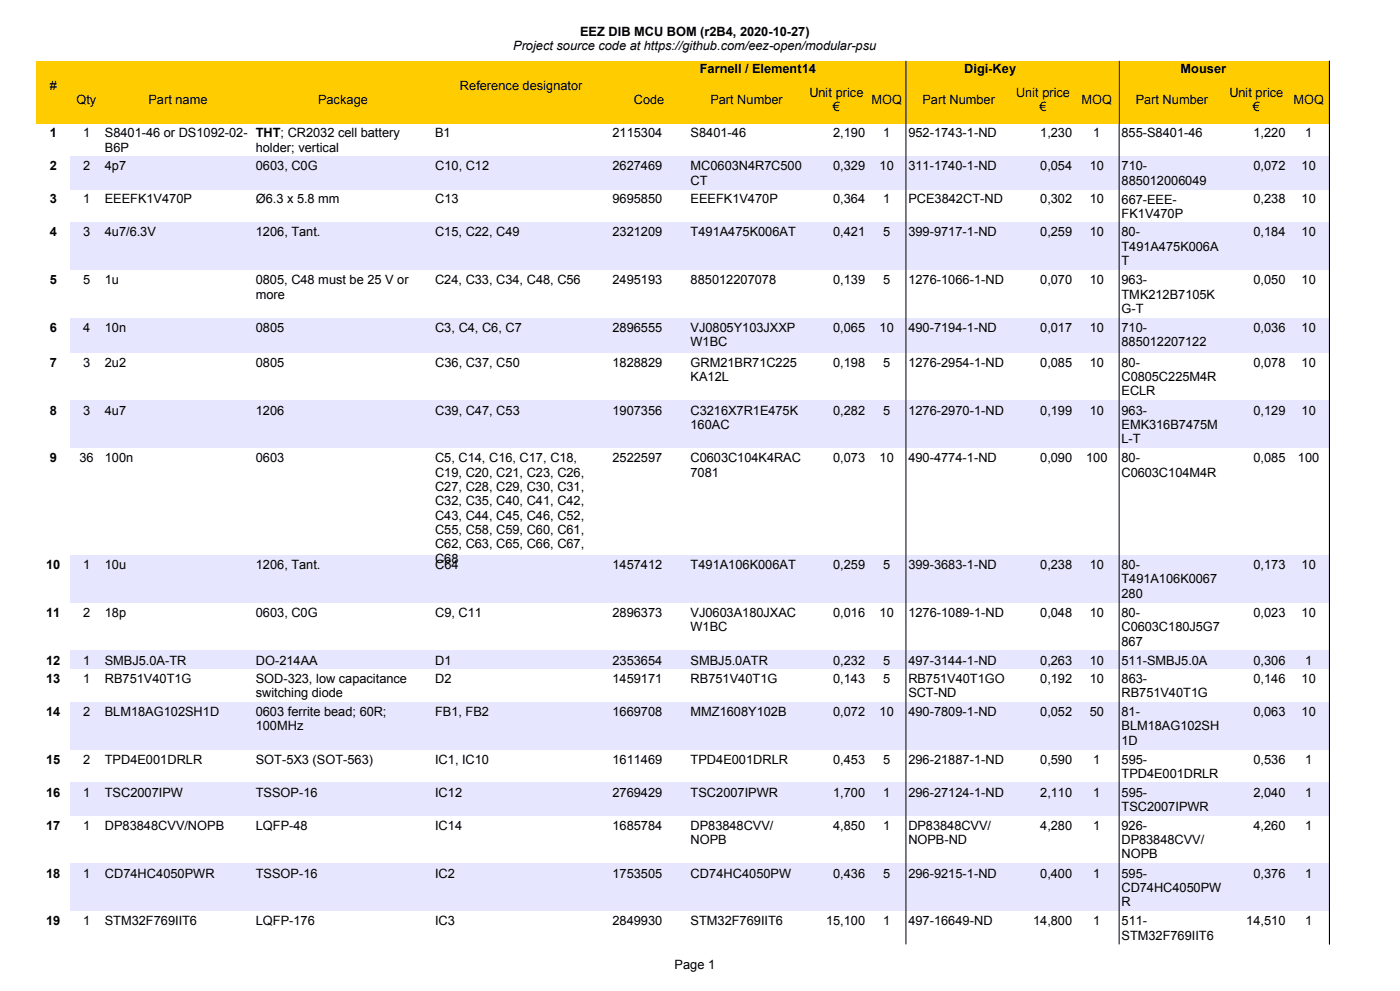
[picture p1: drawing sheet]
<svg xmlns="http://www.w3.org/2000/svg" width="297mm" height="210mm" viewBox="0 0 297 210" stroke-linecap="round" stroke-linejoin="round" font-family="sans-serif">
<defs><g id="words">
<g font-size="2.7">
<text x="108.8" y="10.6">Project source code at https://github.com/eez-open/modular-psu</text>
<text x="123.1" y="7.5">EEZ DIB MCU BOM (r2B4, 2020-10-27)</text>
<text x="148.4" y="15.4">Farnell / Element14</text>
<text x="204.5" y="15.4">Digi-Key</text>
<text x="250.4" y="15.4">Mouser</text>
<text x="10.5" y="19">#</text>
<text x="16.2" y="22.1">Qty</text>
<text x="31.5" y="22.1">Part name</text>
<text x="67.5" y="22.1">Package</text>
<text x="97.5" y="19">Reference designator</text>
<text x="134.4" y="22.1">Code</text>
<text x="150.7" y="22.1">Part Number</text>
<text x="171.7" y="20.5">Unit price</text>
<text x="176.6" y="23.6">€</text>
<text x="184.8" y="22.1">MOQ</text>
<text x="195.6" y="22.1">Part Number</text>
<text x="215.5" y="20.5">Unit price</text>
<text x="220.5" y="23.6">€</text>
<text x="229.4" y="22.1">MOQ</text>
<text x="240.9" y="22.1">Part Number</text>
<text x="260.7" y="20.5">Unit price</text>
<text x="265.7" y="23.6">€</text>
<text x="274.3" y="22.1">MOQ</text>
<text x="10.5" y="29.1">1</text>
<text x="17.6" y="29.1">1</text>
<text x="22.3" y="29.1">S8401-46 or DS1092-02- THT; CR2032 cell battery</text>
<text x="92.3" y="29.1">B1</text>
<text x="129.9" y="29.1">2115304</text>
<text x="146.5" y="29.1">S8401-46</text>
<text x="176.7" y="29.1">2,190</text>
<text x="187.3" y="29.1">1</text>
<text x="192.7" y="29.1">952-1743-1-ND</text>
<text x="220.6" y="29.1">1,230</text>
<text x="231.9" y="29.1">1</text>
<text x="237.8" y="29.1">855-S8401-46</text>
<text x="265.9" y="29.1">1,220</text>
<text x="276.8" y="29.1">1</text>
<text x="22.3" y="32.2">B6P</text>
<text x="54.3" y="32.2">holder; vertical</text>
<text x="10.5" y="36.1">2</text>
<text x="17.6" y="36.1">2</text>
<text x="22.2" y="36.1">4p7</text>
<text x="54.3" y="36.1">0603, C0G</text>
<text x="92.3" y="36.1">C10, C12</text>
<text x="129.9" y="36.1">2627469</text>
<text x="146.5" y="36.1">MC0603N4R7C500</text>
<text x="146.5" y="39.2">CT</text>
<text x="176.7" y="36.1">0,329</text>
<text x="186.5" y="36.1">10</text>
<text x="192.7" y="36.1">311-1740-1-ND</text>
<text x="220.6" y="36.1">0,054</text>
<text x="231.1" y="36.1">10</text>
<text x="237.9" y="36.1">710-</text>
<text x="237.9" y="39.2">885012006049</text>
<text x="265.9" y="36.1">0,072</text>
<text x="276.1" y="36.1">10</text>
<text x="10.5" y="43.1">3</text>
<text x="17.6" y="43.1">1</text>
<text x="22.2" y="43.1">EEEFK1V470P</text>
<text x="54.3" y="43.1">Ø6.3 x 5.8 mm</text>
<text x="92.3" y="43.1">C13</text>
<text x="129.9" y="43.1">9695850</text>
<text x="146.5" y="43.1">EEEFK1V470P</text>
<text x="176.7" y="43.1">0,364</text>
<text x="187.3" y="43.1">1</text>
<text x="192.7" y="43.1">PCE3842CT-ND</text>
<text x="220.6" y="43.1">0,302</text>
<text x="231.1" y="43.1">10</text>
<text x="237.9" y="43.1">667-EEE-</text>
<text x="237.9" y="46.2">FK1V470P</text>
<text x="265.9" y="43.1">0,238</text>
<text x="276.1" y="43.1">10</text>
<text x="10.5" y="50.1">4</text>
<text x="17.6" y="50.1">3</text>
<text x="22.2" y="50.1">4u7/6.3V</text>
<text x="54.3" y="50.1">1206, Tant.</text>
<text x="92.3" y="50.1">C15, C22, C49</text>
<text x="129.9" y="50.1">2321209</text>
<text x="146.5" y="50.1">T491A475K006AT</text>
<text x="176.7" y="50.1">0,421</text>
<text x="187.3" y="50.1">5</text>
<text x="192.7" y="50.1">399-9717-1-ND</text>
<text x="220.6" y="50.1">0,259</text>
<text x="231.1" y="50.1">10</text>
<text x="237.8" y="50.1">80-</text>
<text x="237.8" y="53.2">T491A475K006A</text>
<text x="265.9" y="50.1">0,184</text>
<text x="276.1" y="50.1">10</text>
<text x="237.8" y="56.2">T</text>
<text x="10.5" y="60.3">5</text>
<text x="17.6" y="60.3">5</text>
<text x="22.2" y="60.3">1u</text>
<text x="54.3" y="60.3">0805, C48 must be 25 V or</text>
<text x="54.3" y="63.3">more</text>
<text x="92.3" y="60.3">C24, C33, C34, C48, C56</text>
<text x="129.9" y="60.3">2495193</text>
<text x="146.5" y="60.3">885012207078</text>
<text x="176.7" y="60.3">0,139</text>
<text x="187.3" y="60.3">5</text>
<text x="192.7" y="60.3">1276-1066-1-ND</text>
<text x="220.6" y="60.3">0,070</text>
<text x="231.1" y="60.3">10</text>
<text x="237.8" y="60.3">963-</text>
<text x="237.8" y="63.3">TMK212B7105K</text>
<text x="265.9" y="60.3">0,050</text>
<text x="276.1" y="60.3">10</text>
<text x="10.5" y="70.4">6</text>
<text x="17.6" y="70.4">4</text>
<text x="22.2" y="70.4">10n</text>
<text x="54.3" y="70.4">0805</text>
<text x="92.3" y="70.4">C3, C4, C6, C7</text>
<text x="129.9" y="70.4">2896555</text>
<text x="146.5" y="70.4">VJ0805Y103JXXP</text>
<text x="176.7" y="70.4">0,065</text>
<text x="186.5" y="70.4">10</text>
<text x="192.7" y="70.4">490-7194-1-ND</text>
<text x="220.6" y="70.4">0,017</text>
<text x="231.1" y="70.4">10</text>
<text x="237.8" y="66.3">G-T</text>
<text x="237.8" y="70.4">710-</text>
<text x="265.9" y="70.4">0,036</text>
<text x="276.1" y="70.4">10</text>
<text x="10.5" y="77.7">7</text>
<text x="17.6" y="77.7">3</text>
<text x="22.2" y="77.7">2u2</text>
<text x="54.3" y="77.7">0805</text>
<text x="92.3" y="77.7">C36, C37, C50</text>
<text x="129.9" y="77.7">1828829</text>
<text x="146.5" y="73.4">W1BC</text>
<text x="146.5" y="77.7">GRM21BR71C225</text>
<text x="176.7" y="77.7">0,198</text>
<text x="187.3" y="77.7">5</text>
<text x="192.7" y="77.7">1276-2954-1-ND</text>
<text x="220.6" y="77.7">0,085</text>
<text x="231.1" y="77.7">10</text>
<text x="237.8" y="73.4">885012207122</text>
<text x="237.8" y="77.7">80-</text>
<text x="265.9" y="77.7">0,078</text>
<text x="276.1" y="77.7">10</text>
<text x="146.5" y="80.8">KA12L</text>
<text x="237.8" y="80.8">C0805C225M4R</text>
<text x="237.8" y="83.8">ECLR</text>
<text x="10.5" y="87.9">8</text>
<text x="17.6" y="87.9">3</text>
<text x="22.2" y="87.9">4u7</text>
<text x="54.3" y="87.9">1206</text>
<text x="92.3" y="87.9">C39, C47, C53</text>
<text x="129.9" y="87.9">1907356</text>
<text x="146.5" y="87.9">C3216X7R1E475K</text>
<text x="176.7" y="87.9">0,282</text>
<text x="187.3" y="87.9">5</text>
<text x="192.7" y="87.9">1276-2970-1-ND</text>
<text x="220.6" y="87.9">0,199</text>
<text x="231.1" y="87.9">10</text>
<text x="237.8" y="87.9">963-</text>
<text x="265.9" y="87.9">0,129</text>
<text x="276.1" y="87.9">10</text>
<text x="146.5" y="90.9">160AC</text>
<text x="237.8" y="90.9">EMK316B7475M</text>
<text x="237.8" y="93.9">L-T</text>
<text x="10.5" y="98">9</text>
<text x="16.8" y="98">36</text>
<text x="22.2" y="98">100n</text>
<text x="54.3" y="98">0603</text>
<text x="92.3" y="98">C5, C14, C16, C17, C18,</text>
<text x="92.3" y="101">C19, C20, C21, C23, C26,</text>
<text x="129.9" y="98">2522597</text>
<text x="146.5" y="98">C0603C104K4RAC</text>
<text x="146.5" y="101">7081</text>
<text x="176.7" y="98">0,073</text>
<text x="186.5" y="98">10</text>
<text x="192.7" y="98">490-4774-1-ND</text>
<text x="220.6" y="98">0,090</text>
<text x="230.4" y="98">100</text>
<text x="237.8" y="98">80-</text>
<text x="237.8" y="101">C0603C104M4R</text>
<text x="265.9" y="98">0,085</text>
<text x="275.3" y="98">100</text>
<text x="92.3" y="104.1">C27, C28, C29, C30, C31,</text>
<text x="92.3" y="107.1">C32, C35, C40, C41, C42,</text>
<text x="92.3" y="110.1">C43, C44, C45, C46, C52,</text>
<text x="92.3" y="113.2">C55, C58, C59, C60, C61,</text>
<text x="92.3" y="116.2">C62, C63, C65, C66, C67,</text>
<text x="92.3" y="119.3">C68</text>
<text x="9.8" y="120.7">10</text>
<text x="17.6" y="120.7">1</text>
<text x="22.2" y="120.7">10u</text>
<text x="54.3" y="120.7">1206, Tant.</text>
<text x="92.3" y="120.7">C64</text>
<text x="129.9" y="120.7">1457412</text>
<text x="146.5" y="120.7">T491A106K006AT</text>
<text x="176.7" y="120.7">0,259</text>
<text x="187.3" y="120.7">5</text>
<text x="192.7" y="120.7">399-3683-1-ND</text>
<text x="220.6" y="120.7">0,238</text>
<text x="231.1" y="120.7">10</text>
<text x="237.8" y="120.7">80-</text>
<text x="237.8" y="123.7">T491A106K0067</text>
<text x="265.9" y="120.7">0,173</text>
<text x="276.1" y="120.7">10</text>
<text x="9.8" y="130.8">11</text>
<text x="17.6" y="130.8">2</text>
<text x="22.2" y="130.8">18p</text>
<text x="54.3" y="130.8">0603, C0G</text>
<text x="92.3" y="130.8">C9, C11</text>
<text x="129.9" y="130.8">2896373</text>
<text x="146.5" y="130.8">VJ0603A180JXAC</text>
<text x="176.7" y="130.8">0,016</text>
<text x="186.5" y="130.8">10</text>
<text x="192.7" y="130.8">1276-1089-1-ND</text>
<text x="220.6" y="130.8">0,048</text>
<text x="231.1" y="130.8">10</text>
<text x="237.8" y="126.7">280</text>
<text x="237.8" y="130.8">80-</text>
<text x="265.9" y="130.8">0,023</text>
<text x="276.1" y="130.8">10</text>
<text x="146.5" y="133.8">W1BC</text>
<text x="237.8" y="133.8">C0603C180J5G7</text>
<text x="237.8" y="136.8">867</text>
<text x="9.8" y="140.9">12</text>
<text x="17.6" y="140.9">1</text>
<text x="22.2" y="140.9">SMBJ5.0A-TR</text>
<text x="54.3" y="140.9">DO-214AA</text>
<text x="92.3" y="140.9">D1</text>
<text x="129.9" y="140.9">2353654</text>
<text x="146.5" y="140.9">SMBJ5.0ATR</text>
<text x="176.7" y="140.9">0,232</text>
<text x="187.3" y="140.9">5</text>
<text x="192.7" y="140.9">497-3144-1-ND</text>
<text x="220.6" y="140.9">0,263</text>
<text x="231.1" y="140.9">10</text>
<text x="237.8" y="140.9">511-SMBJ5.0A</text>
<text x="265.9" y="140.9">0,306</text>
<text x="276.8" y="140.9">1</text>
<text x="9.8" y="144.8">13</text>
<text x="17.6" y="144.8">1</text>
<text x="22.2" y="144.8">RB751V40T1G</text>
<text x="54.3" y="144.8">SOD-323, low capacitance</text>
<text x="54.3" y="147.8">switching diode</text>
<text x="92.3" y="144.8">D2</text>
<text x="129.9" y="144.8">1459171</text>
<text x="146.5" y="144.8">RB751V40T1G</text>
<text x="176.7" y="144.8">0,143</text>
<text x="187.3" y="144.8">5</text>
<text x="192.7" y="144.8">RB751V40T1GO</text>
<text x="192.7" y="147.8">SCT-ND</text>
<text x="220.6" y="144.8">0,192</text>
<text x="231.1" y="144.8">10</text>
<text x="237.9" y="144.8">863-</text>
<text x="237.9" y="147.8">RB751V40T1G</text>
<text x="265.9" y="144.8">0,146</text>
<text x="276.1" y="144.8">10</text>
<text x="9.8" y="151.8">14</text>
<text x="17.6" y="151.8">2</text>
<text x="22.2" y="151.8">BLM18AG102SH1D</text>
<text x="54.3" y="151.8">0603 ferrite bead; 60R;</text>
<text x="54.3" y="154.8">100MHz</text>
<text x="92.3" y="151.8">FB1, FB2</text>
<text x="129.9" y="151.8">1669708</text>
<text x="146.5" y="151.8">MMZ1608Y102B</text>
<text x="176.7" y="151.8">0,072</text>
<text x="186.5" y="151.8">10</text>
<text x="192.7" y="151.8">490-7809-1-ND</text>
<text x="220.6" y="151.8">0,052</text>
<text x="231.1" y="151.8">50</text>
<text x="237.8" y="151.8">81-</text>
<text x="237.8" y="154.8">BLM18AG102SH</text>
<text x="265.9" y="151.8">0,063</text>
<text x="276.1" y="151.8">10</text>
<text x="9.8" y="161.9">15</text>
<text x="17.6" y="161.9">2</text>
<text x="22.2" y="161.9">TPD4E001DRLR</text>
<text x="54.3" y="161.9">SOT-5X3 (SOT-563)</text>
<text x="92.3" y="161.9">IC1, IC10</text>
<text x="129.9" y="161.9">1611469</text>
<text x="146.5" y="161.9">TPD4E001DRLR</text>
<text x="176.7" y="161.9">0,453</text>
<text x="187.3" y="161.9">5</text>
<text x="192.7" y="161.9">296-21887-1-ND</text>
<text x="220.6" y="161.9">0,590</text>
<text x="231.9" y="161.9">1</text>
<text x="237.8" y="157.9">1D</text>
<text x="237.9" y="161.9">595-</text>
<text x="265.9" y="161.9">0,536</text>
<text x="276.8" y="161.9">1</text>
<text x="237.9" y="164.9">TPD4E001DRLR</text>
<text x="9.8" y="168.9">16</text>
<text x="17.6" y="168.9">1</text>
<text x="22.2" y="168.9">TSC2007IPW</text>
<text x="54.3" y="168.9">TSSOP-16</text>
<text x="92.3" y="168.9">IC12</text>
<text x="129.9" y="168.9">2769429</text>
<text x="146.5" y="168.9">TSC2007IPWR</text>
<text x="176.7" y="168.9">1,700</text>
<text x="187.3" y="168.9">1</text>
<text x="192.7" y="168.9">296-27124-1-ND</text>
<text x="220.6" y="168.9">2,110</text>
<text x="231.9" y="168.9">1</text>
<text x="237.9" y="168.9">595-</text>
<text x="237.9" y="171.9">TSC2007IPWR</text>
<text x="265.9" y="168.9">2,040</text>
<text x="276.8" y="168.9">1</text>
<text x="9.8" y="175.9">17</text>
<text x="17.6" y="175.9">1</text>
<text x="22.2" y="175.9">DP83848CVV/NOPB</text>
<text x="54.3" y="175.9">LQFP-48</text>
<text x="92.3" y="175.9">IC14</text>
<text x="129.9" y="175.9">1685784</text>
<text x="146.5" y="175.9">DP83848CVV/</text>
<text x="146.5" y="178.9">NOPB</text>
<text x="176.7" y="175.9">4,850</text>
<text x="187.3" y="175.9">1</text>
<text x="192.7" y="175.9">DP83848CVV/</text>
<text x="192.7" y="178.9">NOPB-ND</text>
<text x="220.6" y="175.9">4,280</text>
<text x="231.9" y="175.9">1</text>
<text x="237.8" y="175.9">926-</text>
<text x="237.8" y="178.9">DP83848CVV/</text>
<text x="265.9" y="175.9">4,260</text>
<text x="276.8" y="175.9">1</text>
<text x="237.8" y="182">NOPB</text>
<text x="9.8" y="186">18</text>
<text x="17.6" y="186">1</text>
<text x="22.2" y="186">CD74HC4050PWR</text>
<text x="54.3" y="186">TSSOP-16</text>
<text x="92.3" y="186">IC2</text>
<text x="129.9" y="186">1753505</text>
<text x="146.5" y="186">CD74HC4050PW</text>
<text x="176.7" y="186">0,436</text>
<text x="187.3" y="186">5</text>
<text x="192.7" y="186">296-9215-1-ND</text>
<text x="220.6" y="186">0,400</text>
<text x="231.9" y="186">1</text>
<text x="237.8" y="186">595-</text>
<text x="237.8" y="189.1">CD74HC4050PW</text>
<text x="265.9" y="186">0,376</text>
<text x="276.8" y="186">1</text>
<text x="9.8" y="196.1">19</text>
<text x="17.6" y="196.1">1</text>
<text x="22.2" y="196.1">STM32F769IIT6</text>
<text x="54.3" y="196.1">LQFP-176</text>
<text x="92.3" y="196.1">IC3</text>
<text x="129.9" y="196.1">2849930</text>
<text x="146.5" y="196.1">STM32F769IIT6</text>
<text x="175.2" y="196.1">15,100</text>
<text x="187.3" y="196.1">1</text>
<text x="192.7" y="196.1">497-16649-ND</text>
<text x="219.1" y="196.1">14,800</text>
<text x="231.9" y="196.1">1</text>
<text x="237.8" y="192.1">R</text>
<text x="237.9" y="196.1">511-</text>
<text x="264.3" y="196.1">14,510</text>
<text x="276.8" y="196.1">1</text>
<text x="237.9" y="199.2">STM32F769IIT6</text>
<text x="143.1" y="205.3">Page 1</text>
</g>
</g></defs>
<path d="M7.6 12.9h274.3v13.2h-274.3z" fill-rule="evenodd" fill="#fc0"/>
<g fill="#e6e6ff">
<path d="M14.9 33.1h267v7h-267z" fill-rule="evenodd"/>
<path d="M14.9 47.1h267v10.2h-267z" fill-rule="evenodd"/>
<path d="M14.9 67.4h267v7.4h-267z" fill-rule="evenodd"/>
<path d="M14.9 84.9h267v10.1h-267z" fill-rule="evenodd"/>
<path d="M14.9 117.6h267v10.2h-267z" fill-rule="evenodd"/>
<path d="M14.9 137.9h267v3.9h-267z" fill-rule="evenodd"/>
<path d="M14.9 148.8h267v10.1h-267z" fill-rule="evenodd"/>
<path d="M14.9 165.9h267v7h-267z" fill-rule="evenodd"/>
<path d="M14.9 183h267v10.2h-267z" fill-rule="evenodd"/>
</g>
<path d="M192.1 12.9v187.3M237.4 12.9v187.3M282 12.9v187.3" fill="none" stroke="#000" stroke-width=".21"/>
<use href="#words"/>
</svg>
